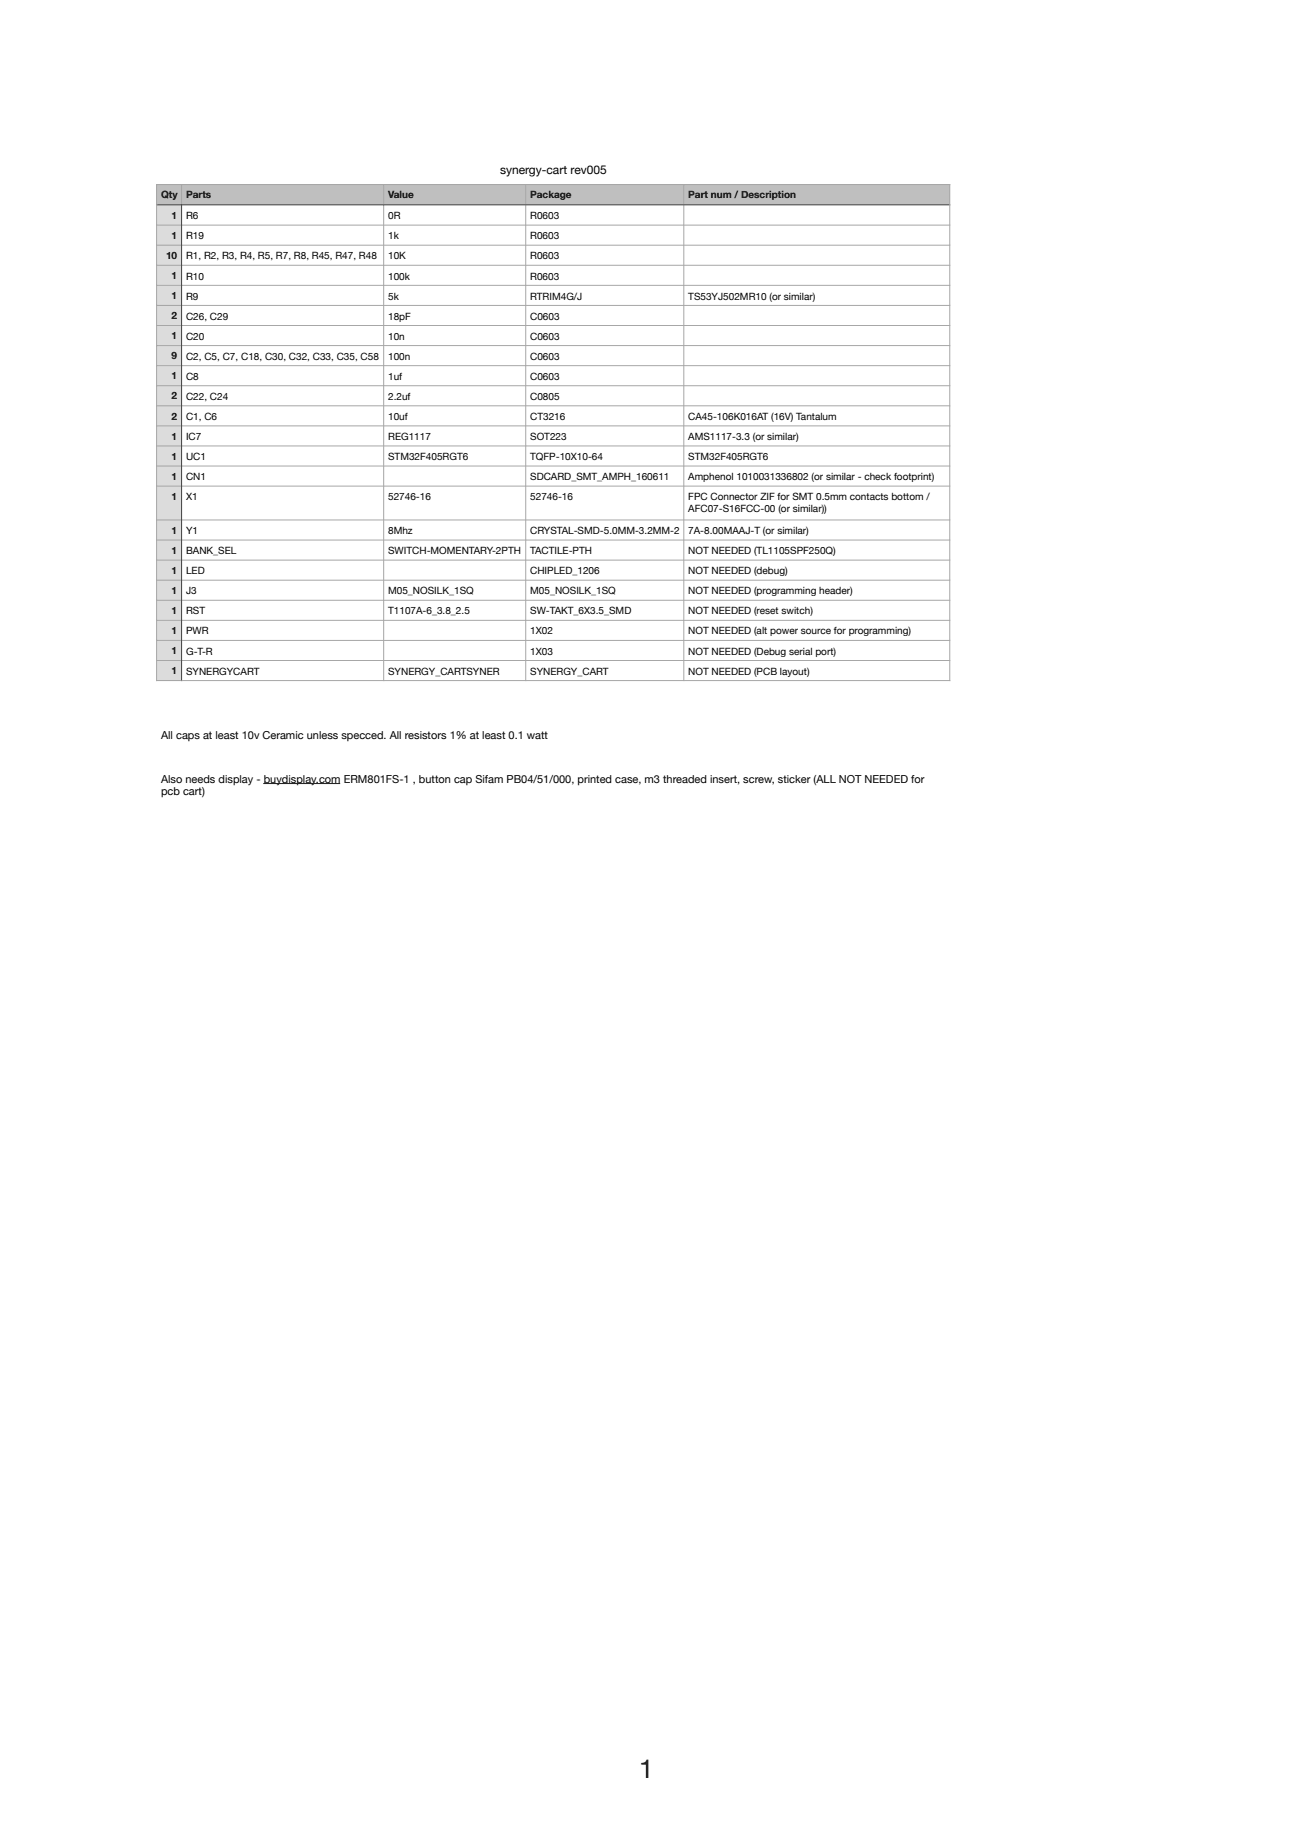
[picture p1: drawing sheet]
<svg xmlns="http://www.w3.org/2000/svg" width="456mm" height="646mm" viewBox="0 0 456 646" stroke-linecap="round" stroke-linejoin="round" font-family="sans-serif">
<defs><g id="words">
<text font-size="9.2" x="225.4" y="627">1</text>
<text font-size="4.2" x="176.4" y="61.5">synergy-cart rev005</text>
<g font-size="3.9">
<text x="56.8" y="260.5">All caps at least 10v Ceramic unless specced. All resistors 1% at least 0.1 watt</text>
<text x="56.8" y="276">Also needs display - buydisplay.com ERM801FS-1 , button cap Sifam PB04/51/000, printed case, m3 threaded insert, screw, sticker (ALL NOT NEEDED for</text>
<text x="56.8" y="280.3">pcb cart)</text>
</g>
<g font-size="3.5">
<text x="56.8" y="70">Qty</text>
<text x="65.6" y="70">Parts</text>
<text x="136.9" y="70">Value</text>
<text x="187" y="70">Package</text>
<text x="242.7" y="70">Part num / Description</text>
<text x="60.5" y="77.2">1</text>
<text x="65.6" y="77.1">R6</text>
<text x="136.9" y="77.1">0R</text>
<text x="187" y="77.1">R0603</text>
<text x="60.5" y="84.2">1</text>
<text x="65.6" y="84.1">R19</text>
<text x="136.9" y="84.1">1k</text>
<text x="187" y="84.1">R0603</text>
<text x="58.6" y="91.3">10</text>
<text x="65.6" y="91.2">R1, R2, R3, R4, R5, R7, R8, R45, R47, R48</text>
<text x="136.9" y="91.2">10K</text>
<text x="187" y="91.2">R0603</text>
<text x="60.5" y="98.4">1</text>
<text x="65.6" y="98.6">R10</text>
<text x="136.9" y="98.6">100k</text>
<text x="187" y="98.6">R0603</text>
<text x="60.5" y="105.5">1</text>
<text x="65.6" y="105.6">R9</text>
<text x="136.9" y="105.6">5k</text>
<text x="187" y="105.6">RTRIM4G/J</text>
<text x="242.7" y="105.6">TS53YJ502MR10 (or similar)</text>
<text x="60.5" y="112.6">2</text>
<text x="65.6" y="112.7">C26, C29</text>
<text x="136.9" y="112.7">18pF</text>
<text x="187" y="112.7">C0603</text>
<text x="60.5" y="119.6">1</text>
<text x="65.6" y="119.7">C20</text>
<text x="136.9" y="119.7">10n</text>
<text x="187" y="119.7">C0603</text>
<text x="60.5" y="126.7">9</text>
<text x="65.6" y="126.8">C2, C5, C7, C18, C30, C32, C33, C35, C58</text>
<text x="136.9" y="126.8">100n</text>
<text x="187" y="126.8">C0603</text>
<text x="60.5" y="133.8">1</text>
<text x="65.6" y="133.9">C8</text>
<text x="136.9" y="133.9">1uf</text>
<text x="187" y="133.9">C0603</text>
<text x="60.5" y="140.9">2</text>
<text x="65.6" y="140.9">C22, C24</text>
<text x="136.9" y="140.9">2.2uf</text>
<text x="187" y="140.9">C0805</text>
<text x="60.5" y="148">2</text>
<text x="65.6" y="148">C1, C6</text>
<text x="136.9" y="148">10uf</text>
<text x="187" y="148">CT3216</text>
<text x="242.7" y="148">CA45-106K016AT (16V) Tantalum</text>
<text x="60.5" y="155">1</text>
<text x="65.6" y="155">IC7</text>
<text x="136.9" y="155">REG1117</text>
<text x="187" y="155">SOT223</text>
<text x="242.7" y="155">AMS1117-3.3 (or similar)</text>
<text x="60.5" y="162.1">1</text>
<text x="65.6" y="162.1">UC1</text>
<text x="136.9" y="162.1">STM32F405RGT6</text>
<text x="187" y="162.1">TQFP-10X10-64</text>
<text x="242.7" y="162.1">STM32F405RGT6</text>
<text x="60.5" y="169.2">1</text>
<text x="65.6" y="169.1">CN1</text>
<text x="187" y="169.1">SDCARD_SMT_AMPH_160611</text>
<text x="242.7" y="169.1">Amphenol 1010031336802 (or similar - check footprint)</text>
<text x="60.5" y="176.3">1</text>
<text x="65.6" y="176.2">X1</text>
<text x="136.9" y="176.2">52746-16</text>
<text x="187" y="176.2">52746-16</text>
<text x="242.7" y="176.2">FPC Connector ZIF for SMT 0.5mm contacts bottom /</text>
<text x="242.7" y="180.4">AFC07-S16FCC-00 (or similar))</text>
<text x="60.5" y="188.2">1</text>
<text x="65.6" y="188.2">Y1</text>
<text x="136.9" y="188.2">8Mhz</text>
<text x="187" y="188.2">CRYSTAL-SMD-5.0MM-3.2MM-2</text>
<text x="242.7" y="188.2">7A-8.00MAAJ-T (or similar)</text>
<text x="60.5" y="195.3">1</text>
<text x="65.6" y="195.2">BANK_SEL</text>
<text x="136.9" y="195.2">SWITCH-MOMENTARY-2PTH</text>
<text x="187" y="195.2">TACTILE-PTH</text>
<text x="242.7" y="195.2">NOT NEEDED (TL1105SPF250Q)</text>
<text x="60.5" y="202.4">1</text>
<text x="65.6" y="202.3">LED</text>
<text x="187" y="202.3">CHIPLED_1206</text>
<text x="242.7" y="202.3">NOT NEEDED (debug)</text>
<text x="60.5" y="209.5">1</text>
<text x="65.6" y="209.4">J3</text>
<text x="136.9" y="209.4">M05_NOSILK_1SQ</text>
<text x="187" y="209.4">M05_NOSILK_1SQ</text>
<text x="242.7" y="209.4">NOT NEEDED (programming header)</text>
<text x="60.5" y="216.5">1</text>
<text x="65.6" y="216.4">RST</text>
<text x="136.9" y="216.4">T1107A-6_3.8_2.5</text>
<text x="187" y="216.4">SW-TAKT_6X3.5_SMD</text>
<text x="242.7" y="216.4">NOT NEEDED (reset switch)</text>
<text x="60.5" y="223.6">1</text>
<text x="65.6" y="223.5">PWR</text>
<text x="187" y="223.5">1X02</text>
<text x="242.7" y="223.5">NOT NEEDED (alt power source for programming)</text>
<text x="60.5" y="230.7">1</text>
<text x="65.6" y="230.9">G-T-R</text>
<text x="187" y="230.9">1X03</text>
<text x="242.7" y="230.9">NOT NEEDED (Debug serial port)</text>
<text x="60.5" y="237.8">1</text>
<text x="65.6" y="237.9">SYNERGYCART</text>
<text x="136.9" y="237.9">SYNERGY_CARTSYNER</text>
<text x="187" y="237.9">SYNERGY_CART</text>
<text x="242.7" y="237.9">NOT NEEDED (PCB layout)</text>
</g>
</g></defs>
<g fill="#bec0bf">
<path d="M55.2 65.1h8.8v7.1h-8.8z"/>
<path d="M64 65.1h71.3v7.1h-71.3z"/>
<path d="M135.3 65.1h50.1v7.1h-50.1z"/>
<path d="M185.4 65.1h55.7v7.1h-55.7z"/>
<path d="M241.1 65.1h93.8v7.1h-93.8z"/>
</g>
<g fill="#dcdcdc">
<path d="M55.2 72.2h8.8v7.2h-8.8z"/>
<path d="M55.2 79.4h8.8v7.1h-8.8z"/>
<path d="M55.2 86.5h8.8v7.1h-8.8z"/>
<path d="M55.2 93.6h8.8v7h-8.8z"/>
<path d="M55.2 100.6h8.8v7.1h-8.8z"/>
<path d="M55.2 107.7h8.8v7.1h-8.8z"/>
<path d="M55.2 114.8h8.8v7.1h-8.8z"/>
<path d="M55.2 121.9h8.8v7.1h-8.8z"/>
<path d="M55.2 129h8.8v7h-8.8z"/>
<path d="M55.2 136h8.8v7.1h-8.8z"/>
<path d="M55.2 143.1h8.8v7.1h-8.8z"/>
<path d="M55.2 150.2h8.8v7.1h-8.8z"/>
<path d="M55.2 157.3h8.8v7.1h-8.8z"/>
<path d="M55.2 164.4h8.8v7h-8.8z"/>
<path d="M55.2 171.4h8.8v12h-8.8z"/>
<path d="M55.2 183.4h8.8v7.1h-8.8z"/>
<path d="M55.2 190.5h8.8v7h-8.8z"/>
<path d="M55.2 197.5h8.8v7.1h-8.8z"/>
<path d="M55.2 204.6h8.8v7.1h-8.8z"/>
<path d="M55.2 211.7h8.8v7.1h-8.8z"/>
<path d="M55.2 218.8h8.8v7.1h-8.8z"/>
<path d="M55.2 225.9h8.8v7h-8.8z"/>
<path d="M55.2 232.9h8.8v7.1h-8.8z"/>
</g>
<g fill="none" stroke="#a6a6a6" stroke-width=".35">
<path d="M55 79.4h280.1M55 65.1h280.1M55.2 64.9v175.3M64 64.9v7.2M135.3 64.9v175.3M185.4 64.9v175.3M241.1 64.9v175.3M334.9 64.9v175.3M55 86.5h280.1M55 93.6h280.1M55 100.6h280.1M55 107.7h280.1"/>
<path d="M55 114.8h280.1M55 121.9h280.1M55 129h280.1M55 136h280.1M55 143.1h280.1M55 150.2h280.1M55 157.3h280.1M55 164.4h280.1M55 171.4h280.1M55 183.4h280.1M55 190.5h280.1M55 197.5h280.1"/>
<path d="M55 204.6h280.1M55 211.7h280.1M55 218.8h280.1M55 225.9h280.1M55 232.9h280.1M55 240h280.1"/>
</g>
<path d="M55 72.2h280.1M64 72.1v168.1" fill="none" stroke="#404040" stroke-width=".35"/>
<path d="M92.9 276.3h27.1" fill="none" stroke="#000" stroke-width=".35"/>
<use href="#words"/>
</svg>
